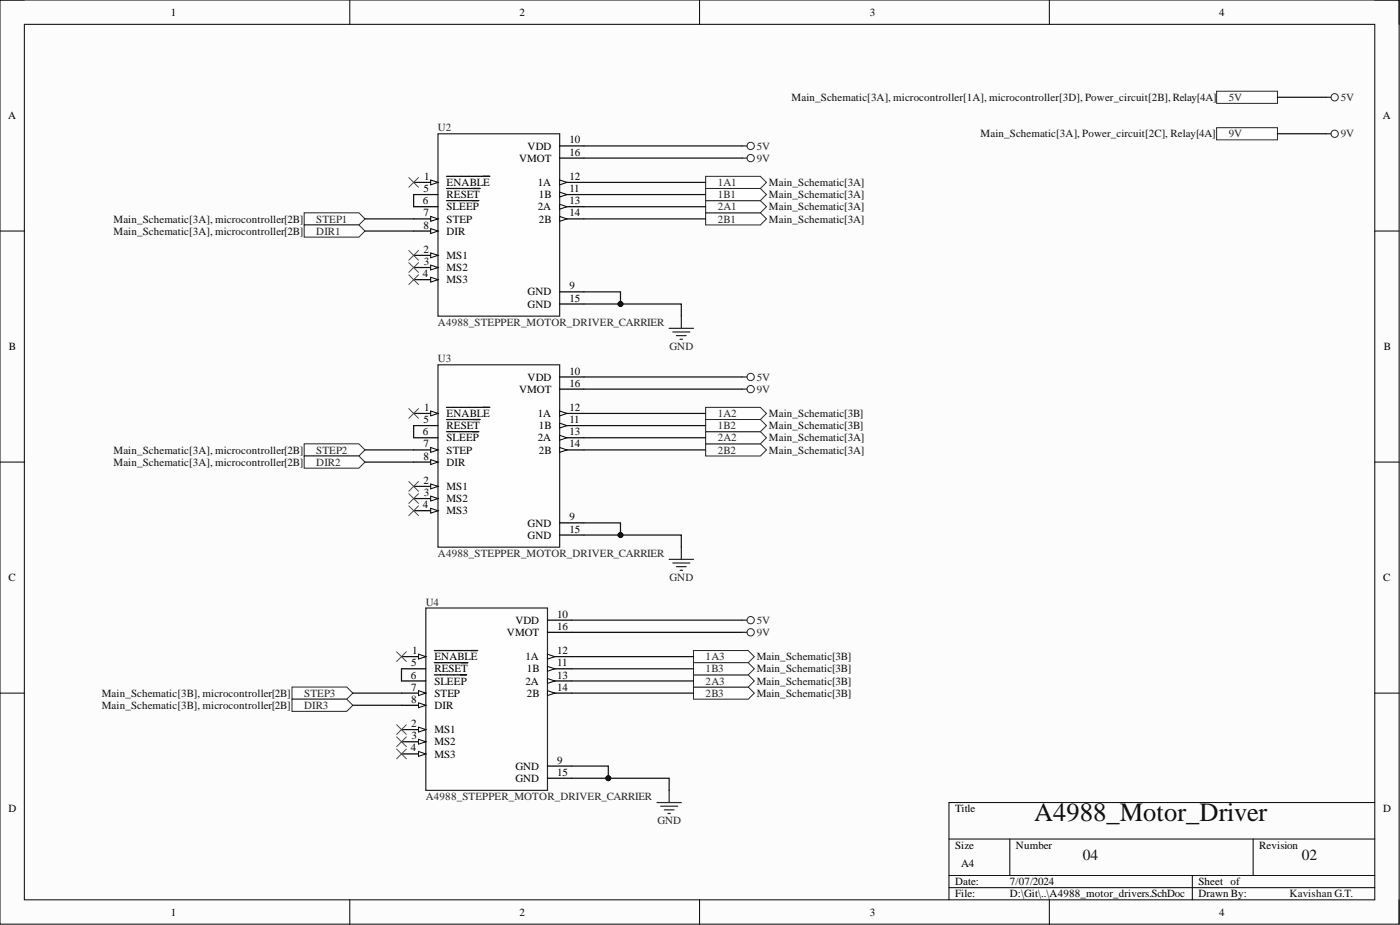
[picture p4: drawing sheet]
<svg xmlns="http://www.w3.org/2000/svg" width="292mm" height="193mm" viewBox="0 0 292 193" stroke-linecap="round" stroke-linejoin="round" font-family="sans-serif">
<defs><g id="words">
<text font-size="5.5" fill="#0e0e0e" x="215.8" y="171.3">A4988_Motor_Driver</text>
<g font-size="3.2" fill="#0e0e0e">
<text x="225.9" y="179.4">04</text>
<text x="271.6" y="179.4">02</text>
</g>
<g font-size="2.3">
<text x="35.6" y="3.3">1</text>
<text x="108.4" y="3.3">2</text>
<text x="181.5" y="3.3">3</text>
<text x="254.3" y="3.3">4</text>
<text x="1.7" y="24.9">A</text>
<text x="118.8" y="29.9">10</text>
<text x="288.5" y="24.9">A</text>
<text x="108.3" y="33.7">VMOT</text>
<text x="110.1" y="31.2">VDD</text>
<text x="118.8" y="32.5">16</text>
<text x="88.3" y="40.1">5</text>
<text x="88.5" y="37.5">1</text>
<text x="93.2" y="38.8">ENABLE</text>
<text x="93.2" y="41.4">RESET</text>
<text x="112.2" y="38.8">1A</text>
<text x="112.5" y="41.4">1B</text>
<text x="118.8" y="37.5">12</text>
<text x="118.8" y="40.1">11</text>
<text x="88.3" y="42.6">6</text>
<text x="88.3" y="45.2">7</text>
<text x="88.3" y="47.7">8</text>
<text x="93.2" y="43.9">SLEEP</text>
<text x="93.2" y="46.4">STEP</text>
<text x="112.2" y="43.9">2A</text>
<text x="112.5" y="46.4">2B</text>
<text x="118.8" y="42.6">13</text>
<text x="118.8" y="45.2">14</text>
<text x="88.3" y="52.8">2</text>
<text x="93.2" y="49">DIR</text>
<text x="88.3" y="57.8">4</text>
<text x="88.4" y="55.3">3</text>
<text x="93.2" y="54">MS1</text>
<text x="93.2" y="56.6">MS2</text>
<text x="93.2" y="59.1">MS3</text>
<text x="110.1" y="61.6">GND</text>
<text x="110.1" y="64.2">GND</text>
<text x="118.8" y="60.4">9</text>
<text x="118.8" y="62.9">15</text>
<text x="1.9" y="73.1">B</text>
<text x="288.7" y="73.1">B</text>
<text x="108.3" y="81.9">VMOT</text>
<text x="110.1" y="79.4">VDD</text>
<text x="118.8" y="78.1">10</text>
<text x="118.8" y="80.7">16</text>
<text x="88.3" y="88.3">5</text>
<text x="88.5" y="85.7">1</text>
<text x="93.2" y="87">ENABLE</text>
<text x="93.2" y="89.5">RESET</text>
<text x="112.2" y="87">1A</text>
<text x="112.5" y="89.5">1B</text>
<text x="118.8" y="85.7">12</text>
<text x="118.8" y="88.3">11</text>
<text x="88.3" y="90.8">6</text>
<text x="88.3" y="93.4">7</text>
<text x="88.3" y="95.9">8</text>
<text x="93.2" y="92.1">SLEEP</text>
<text x="93.2" y="94.6">STEP</text>
<text x="112.2" y="92.1">2A</text>
<text x="112.5" y="94.6">2B</text>
<text x="118.8" y="90.8">13</text>
<text x="118.8" y="93.4">14</text>
<text x="88.3" y="101">2</text>
<text x="93.2" y="97.2">DIR</text>
<text x="88.3" y="106">4</text>
<text x="88.4" y="103.5">3</text>
<text x="93.2" y="102.2">MS1</text>
<text x="93.2" y="104.8">MS2</text>
<text x="93.2" y="107.3">MS3</text>
<text x="110.1" y="109.8">GND</text>
<text x="110.1" y="112.4">GND</text>
<text x="118.8" y="108.6">9</text>
<text x="118.8" y="111.1">15</text>
<text x="1.8" y="121.3">C</text>
<text x="288.6" y="121.3">C</text>
<text x="107.5" y="130.1">VDD</text>
<text x="116.3" y="128.9">10</text>
<text x="116.3" y="131.4">16</text>
<text x="86" y="136.5">1</text>
<text x="90.6" y="137.7">ENABLE</text>
<text x="105.8" y="132.7">VMOT</text>
<text x="109.7" y="137.7">1A</text>
<text x="116.3" y="136.5">12</text>
<text x="85.7" y="141.6">6</text>
<text x="85.8" y="139">5</text>
<text x="90.6" y="140.3">RESET</text>
<text x="90.6" y="142.8">SLEEP</text>
<text x="109.7" y="142.8">2A</text>
<text x="109.9" y="140.3">1B</text>
<text x="116.3" y="139">11</text>
<text x="116.3" y="141.6">13</text>
<text x="85.8" y="144.1">7</text>
<text x="85.8" y="146.6">8</text>
<text x="90.6" y="145.4">STEP</text>
<text x="90.6" y="147.9">DIR</text>
<text x="109.9" y="145.4">2B</text>
<text x="116.3" y="144.1">14</text>
<text x="85.8" y="151.7">2</text>
<text x="85.9" y="154.2">3</text>
<text x="90.6" y="153">MS1</text>
<text x="90.6" y="155.5">MS2</text>
<text x="85.7" y="156.8">4</text>
<text x="90.6" y="158">MS3</text>
<text x="107.5" y="160.6">GND</text>
<text x="116.3" y="159.3">9</text>
<text x="116.3" y="161.8">15</text>
<text x="107.5" y="163.1">GND</text>
<text x="1.8" y="169.5">D</text>
<text x="199.3" y="169.5">Title</text>
<text x="288.6" y="169.5">D</text>
<text x="199.3" y="177.1">Size</text>
<text x="212" y="177.1">Number</text>
<text x="262.7" y="177.1">Revision</text>
<text x="199.3" y="184.7">Date:</text>
<text x="200.5" y="180.9">A4</text>
<text x="210.7" y="184.7">7/07/2024</text>
<text x="250" y="184.7">Sheet of</text>
<text x="35.6" y="191">1</text>
<text x="108.4" y="191">2</text>
<text x="181.5" y="191">3</text>
<text x="199.3" y="187.2">File:</text>
<text x="210.7" y="187.2">D:\Git\..\A4988_motor_drivers.SchDoc</text>
<text x="250" y="187.2">Drawn By:</text>
<text x="254.3" y="191">4</text>
</g>
<g font-size="2.3" fill="#0e0e0e">
<text x="165.2" y="21.1">Main_Schematic[3A], microcontroller[1A], microcontroller[3D], Power_circuit[2B], Relay[4A]</text>
<text x="204.6" y="28.7">Main_Schematic[3A], Power_circuit[2C], Relay[4A]</text>
<text x="160.4" y="38.8">Main_Schematic[3A]</text>
<text x="160.4" y="41.4">Main_Schematic[3A]</text>
<text x="23.7" y="46.4">Main_Schematic[3A], microcontroller[2B]</text>
<text x="160.4" y="46.4">Main_Schematic[3A]</text>
<text x="160.4" y="43.9">Main_Schematic[3A]</text>
<text x="23.7" y="49">Main_Schematic[3A], microcontroller[2B]</text>
<text x="160.4" y="87">Main_Schematic[3B]</text>
<text x="160.4" y="89.5">Main_Schematic[3B]</text>
<text x="23.7" y="94.6">Main_Schematic[3A], microcontroller[2B]</text>
<text x="160.4" y="94.6">Main_Schematic[3A]</text>
<text x="160.4" y="92.1">Main_Schematic[3A]</text>
<text x="23.7" y="97.2">Main_Schematic[3A], microcontroller[2B]</text>
<text x="157.9" y="137.7">Main_Schematic[3B]</text>
<text x="157.9" y="142.8">Main_Schematic[3B]</text>
<text x="157.9" y="140.3">Main_Schematic[3B]</text>
<text x="21.2" y="145.4">Main_Schematic[3B], microcontroller[2B]</text>
<text x="21.2" y="147.9">Main_Schematic[3B], microcontroller[2B]</text>
<text x="157.9" y="145.4">Main_Schematic[3B]</text>
<text x="269.1" y="187.2">Kavishan G.T.</text>
</g>
<g font-size="2.3" fill="#262626">
<text x="256.4" y="21.1">5V</text>
<text x="279.7" y="21.1">5V</text>
<text x="91.4" y="27.4">U2</text>
<text x="256.4" y="28.7">9V</text>
<text x="279.7" y="28.7">9V</text>
<text x="157.9" y="33.7">9V</text>
<text x="157.9" y="31.2">5V</text>
<text x="149.8" y="38.8">1A1</text>
<text x="149.8" y="41.4">1B1</text>
<text x="66" y="46.4">STEP1</text>
<text x="149.8" y="46.4">2B1</text>
<text x="149.8" y="43.9">2A1</text>
<text x="66" y="49">DIR1</text>
<text x="91.4" y="68">A4988_STEPPER_MOTOR_DRIVER_CARRIER</text>
<text x="91.4" y="75.6">U3</text>
<text x="139.7" y="73.1">GND</text>
<text x="157.9" y="81.9">9V</text>
<text x="157.9" y="79.4">5V</text>
<text x="149.8" y="87">1A2</text>
<text x="149.8" y="89.5">1B2</text>
<text x="66" y="94.6">STEP2</text>
<text x="149.8" y="94.6">2B2</text>
<text x="149.8" y="92.1">2A2</text>
<text x="66" y="97.2">DIR2</text>
<text x="91.4" y="116.2">A4988_STEPPER_MOTOR_DRIVER_CARRIER</text>
<text x="139.7" y="121.3">GND</text>
<text x="88.8" y="126.3">U4</text>
<text x="157.9" y="130.1">5V</text>
<text x="147.2" y="137.7">1A3</text>
<text x="157.9" y="132.7">9V</text>
<text x="147.2" y="142.8">2A3</text>
<text x="147.2" y="140.3">1B3</text>
<text x="63.5" y="145.4">STEP3</text>
<text x="63.5" y="147.9">DIR3</text>
<text x="147.2" y="145.4">2B3</text>
<text x="88.8" y="166.9">A4988_STEPPER_MOTOR_DRIVER_CARRIER</text>
<text x="137.2" y="172">GND</text>
</g>
</g></defs>
<path d="M0 0h291.9v192.8h-291.9z" fill-rule="evenodd" fill="#fcfcfc"/>
<path d="M0 0h291.9v192.8h-291.9z" fill="none" stroke="#000" stroke-width=".21"/>
<path d="M5.1 5.1h281.7v182.6h-281.7z" fill-rule="evenodd" fill="#fcfcfc"/>
<g fill="none" stroke="#000" stroke-width=".21">
<path d="M0 0h5.1M5.1 5.1h281.7v182.6h-281.7zM73 0v5.1M146 0v5.1M218.9 0v5.1M286.8 0h5.1v5.1M0 48.2h5.1M286.8 48.2h5.1M0 96.4h5.1M286.8 96.4h5.1M0 144.6h5.1M286.8 144.6h5.1"/>
<path d="M198 175h88.8M210.7 175v7.6M261.5 175v7.6M286.8 167.4h-88.8v20.3M73 187.7v5.1M146 187.7v5.1M198 182.6h88.8M198 185.2h88.8M218.9 187.7v5.1M248.8 182.6v5.1M291.9 187.7v5.1"/>
</g>
<path d="M63.5 44.4h11.4l1.3 1.3-1.3 1.2h-11.4z" fill-rule="evenodd" fill="#fefefe"/>
<path d="M63.5 44.4h11.4l1.3 1.3-1.3 1.2h-11.4z" fill="none" stroke="#262626" stroke-width=".21"/>
<path d="M63.5 46.9h11.4l1.3 1.3-1.3 1.3h-11.4z" fill-rule="evenodd" fill="#fefefe"/>
<path d="M63.5 46.9h11.4l1.3 1.3-1.3 1.3h-11.4z" fill="none" stroke="#262626" stroke-width=".21"/>
<path d="M253.8 26.6h12.7v2.6h-12.7z" fill-rule="evenodd" fill="#fefefe"/>
<g fill="none" stroke="#262626" stroke-width=".21">
<path d="M253.8 26.6h12.7v2.6h-12.7z"/>
<circle cx="156.6" cy="30.4" r=".76"/>
<circle cx="156.6" cy="33" r=".76"/>
<circle cx="278.5" cy="27.9" r=".76"/>
</g>
<path d="M154.8 33h1.1M154.8 30.4h1.1M276.7 27.9h1" fill="none" stroke="#262626" stroke-width=".25"/>
<path d="M147.2 44.4h11.5l1.2 1.3-1.2 1.2h-11.5z" fill-rule="evenodd" fill="#fefefe"/>
<path d="M147.2 44.4h11.5l1.2 1.3-1.2 1.2h-11.5z" fill="none" stroke="#262626" stroke-width=".21"/>
<path d="M147.2 41.9h11.5l1.2 1.2-1.2 1.3h-11.5z" fill-rule="evenodd" fill="#fefefe"/>
<path d="M147.2 41.9h11.5l1.2 1.2-1.2 1.3h-11.5z" fill="none" stroke="#262626" stroke-width=".21"/>
<path d="M147.2 36.8h11.5l1.2 1.3-1.2 1.2h-11.5z" fill-rule="evenodd" fill="#fefefe"/>
<path d="M147.2 36.8h11.5l1.2 1.3-1.2 1.2h-11.5z" fill="none" stroke="#262626" stroke-width=".21"/>
<path d="M147.2 39.3h11.5l1.2 1.3-1.2 1.3h-11.5z" fill-rule="evenodd" fill="#fefefe"/>
<path d="M147.2 39.3h11.5l1.2 1.3-1.2 1.3h-11.5z" fill="none" stroke="#262626" stroke-width=".21"/>
<path d="M91.4 27.9h25.4v38.1h-25.4z" fill-rule="evenodd" fill="#fefefe"/>
<path d="M91.4 27.9h25.4v38.1h-25.4z" fill="none" stroke="#262626" stroke-width=".25"/>
<path d="M86.3 38.1h5.1" fill="none" stroke="#000" stroke-width=".25"/>
<path d="M89.9 37.5l1.5 .6-1.5 .5z" fill="#fbfbfb"/>
<path d="M89.9 37.5l1.5 .6-1.5 .5z" fill="none" stroke="#000" stroke-width=".21"/>
<path d="M93.2 36.8h9M93.2 39.3h7M86.3 40.6h5.1M86.3 43.1h5.1M86.3 45.7h5.1M93.2 41.9h6.7" fill="none" stroke="#000" stroke-width=".25"/>
<path d="M89.9 45.2l1.5 .5-1.5 .5z" fill="#fbfbfb"/>
<path d="M89.9 45.2l1.5 .5-1.5 .5z" fill="none" stroke="#000" stroke-width=".21"/>
<path d="M86.3 48.2h5.1" fill="none" stroke="#000" stroke-width=".25"/>
<path d="M89.9 47.7l1.5 .5-1.5 .5z" fill="#fbfbfb"/>
<path d="M89.9 47.7l1.5 .5-1.5 .5z" fill="none" stroke="#000" stroke-width=".21"/>
<path d="M86.3 53.3h5.1" fill="none" stroke="#000" stroke-width=".25"/>
<path d="M89.9 52.8l1.5 .5-1.5 .5z" fill="#fbfbfb"/>
<path d="M89.9 52.8l1.5 .5-1.5 .5z" fill="none" stroke="#000" stroke-width=".21"/>
<path d="M86.3 55.8h5.1" fill="none" stroke="#000" stroke-width=".25"/>
<path d="M89.9 55.3l1.5 .5-1.5 .5z" fill="#fbfbfb"/>
<path d="M89.9 55.3l1.5 .5-1.5 .5z" fill="none" stroke="#000" stroke-width=".21"/>
<path d="M86.3 58.3h5.1" fill="none" stroke="#000" stroke-width=".25"/>
<path d="M89.9 57.8l1.5 .5-1.5 .6z" fill="#fbfbfb"/>
<path d="M89.9 57.8l1.5 .5-1.5 .6z" fill="none" stroke="#000" stroke-width=".21"/>
<path d="M116.8 30.4h5M116.8 33h5M116.8 38.1h5" fill="none" stroke="#000" stroke-width=".25"/>
<path d="M116.8 37.5l1.5 .6-1.5 .5z" fill="#fbfbfb"/>
<path d="M116.8 37.5l1.5 .6-1.5 .5z" fill="none" stroke="#000" stroke-width=".21"/>
<path d="M116.8 40.6h5" fill="none" stroke="#000" stroke-width=".25"/>
<path d="M116.8 40.1l1.5 .5-1.5 .5z" fill="#fbfbfb"/>
<path d="M116.8 40.1l1.5 .5-1.5 .5z" fill="none" stroke="#000" stroke-width=".21"/>
<path d="M116.8 43.1h5" fill="none" stroke="#000" stroke-width=".25"/>
<path d="M116.8 42.6l1.5 .5-1.5 .5z" fill="#fbfbfb"/>
<path d="M116.8 42.6l1.5 .5-1.5 .5z" fill="none" stroke="#000" stroke-width=".21"/>
<path d="M116.8 45.7h5" fill="none" stroke="#000" stroke-width=".25"/>
<path d="M116.8 45.2l1.5 .5-1.5 .5z" fill="#fbfbfb"/>
<path d="M116.8 45.2l1.5 .5-1.5 .5z" fill="none" stroke="#000" stroke-width=".21"/>
<path d="M116.8 60.9h5M116.8 63.4h5" fill="none" stroke="#000" stroke-width=".25"/>
<path d="M139.6 68.5h5.1M140.4 69.3h3.5M141.1 70h2.1M141.9 70.8h.5M142.2 66v2.5" fill="none" stroke="#262626" stroke-width=".25"/>
<path d="M85.3 37l2 2.1M87.3 37l-2 2.1M85.3 52.3l2 2M85.3 54.8l2 2M85.3 57.3l2 2.1M87.3 52.3l-2 2M87.3 54.8l-2 2M87.3 57.3l-2 2.1" fill="none" stroke="#4c4c4c" stroke-width=".21"/>
<path d="M63.5 92.6h11.4l1.3 1.3-1.3 1.2h-11.4z" fill-rule="evenodd" fill="#fefefe"/>
<path d="M63.5 92.6h11.4l1.3 1.3-1.3 1.2h-11.4z" fill="none" stroke="#262626" stroke-width=".21"/>
<path d="M63.5 95.1h11.4l1.3 1.3-1.3 1.3h-11.4z" fill-rule="evenodd" fill="#fefefe"/>
<g fill="none" stroke="#262626" stroke-width=".21">
<path d="M63.5 95.1h11.4l1.3 1.3-1.3 1.3h-11.4z"/>
<circle cx="156.6" cy="78.6" r=".76"/>
<circle cx="156.6" cy="81.2" r=".76"/>
</g>
<path d="M154.8 78.6h1.1M154.8 81.2h1.1" fill="none" stroke="#262626" stroke-width=".25"/>
<path d="M147.2 92.6h11.5l1.2 1.3-1.2 1.2h-11.5z" fill-rule="evenodd" fill="#fefefe"/>
<path d="M147.2 92.6h11.5l1.2 1.3-1.2 1.2h-11.5z" fill="none" stroke="#262626" stroke-width=".21"/>
<path d="M147.2 90.1h11.5l1.2 1.2-1.2 1.3h-11.5z" fill-rule="evenodd" fill="#fefefe"/>
<path d="M147.2 90.1h11.5l1.2 1.2-1.2 1.3h-11.5z" fill="none" stroke="#262626" stroke-width=".21"/>
<path d="M147.2 85h11.5l1.2 1.3-1.2 1.2h-11.5z" fill-rule="evenodd" fill="#fefefe"/>
<path d="M147.2 85h11.5l1.2 1.3-1.2 1.2h-11.5z" fill="none" stroke="#262626" stroke-width=".21"/>
<path d="M147.2 87.5h11.5l1.2 1.3-1.2 1.3h-11.5z" fill-rule="evenodd" fill="#fefefe"/>
<path d="M147.2 87.5h11.5l1.2 1.3-1.2 1.3h-11.5z" fill="none" stroke="#262626" stroke-width=".21"/>
<path d="M91.4 76.1h25.4v38.1h-25.4z" fill-rule="evenodd" fill="#fefefe"/>
<path d="M91.4 76.1h25.4v38.1h-25.4z" fill="none" stroke="#262626" stroke-width=".25"/>
<path d="M86.3 86.3h5.1" fill="none" stroke="#000" stroke-width=".25"/>
<path d="M89.9 85.7l1.5 .6-1.5 .5z" fill="#fbfbfb"/>
<path d="M89.9 85.7l1.5 .6-1.5 .5z" fill="none" stroke="#000" stroke-width=".21"/>
<path d="M86.3 88.8h5.1M86.3 91.3h5.1M86.3 93.9h5.1M93.2 85h9M93.2 87.5h7M93.2 90.1h6.7" fill="none" stroke="#000" stroke-width=".25"/>
<path d="M89.9 93.4l1.5 .5-1.5 .5z" fill="#fbfbfb"/>
<path d="M89.9 93.4l1.5 .5-1.5 .5z" fill="none" stroke="#000" stroke-width=".21"/>
<path d="M86.3 96.4h5.1" fill="none" stroke="#000" stroke-width=".25"/>
<path d="M89.9 95.9l1.5 .5-1.5 .5z" fill="#fbfbfb"/>
<path d="M89.9 95.9l1.5 .5-1.5 .5z" fill="none" stroke="#000" stroke-width=".21"/>
<path d="M86.3 101.5h5.1" fill="none" stroke="#000" stroke-width=".25"/>
<path d="M89.9 101l1.5 .5-1.5 .5z" fill="#fbfbfb"/>
<path d="M89.9 101l1.5 .5-1.5 .5z" fill="none" stroke="#000" stroke-width=".21"/>
<path d="M86.3 104h5.1" fill="none" stroke="#000" stroke-width=".25"/>
<path d="M89.9 103.5l1.5 .5-1.5 .5z" fill="#fbfbfb"/>
<path d="M89.9 103.5l1.5 .5-1.5 .5z" fill="none" stroke="#000" stroke-width=".21"/>
<path d="M86.3 106.5h5.1" fill="none" stroke="#000" stroke-width=".25"/>
<path d="M89.9 106l1.5 .5-1.5 .6z" fill="#fbfbfb"/>
<path d="M89.9 106l1.5 .5-1.5 .6z" fill="none" stroke="#000" stroke-width=".21"/>
<path d="M116.8 78.6h5M116.8 81.2h5M116.8 86.3h5" fill="none" stroke="#000" stroke-width=".25"/>
<path d="M116.8 85.7l1.5 .6-1.5 .5z" fill="#fbfbfb"/>
<path d="M116.8 85.7l1.5 .6-1.5 .5z" fill="none" stroke="#000" stroke-width=".21"/>
<path d="M116.8 88.8h5" fill="none" stroke="#000" stroke-width=".25"/>
<path d="M116.8 88.3l1.5 .5-1.5 .5z" fill="#fbfbfb"/>
<path d="M116.8 88.3l1.5 .5-1.5 .5z" fill="none" stroke="#000" stroke-width=".21"/>
<path d="M116.8 91.3h5" fill="none" stroke="#000" stroke-width=".25"/>
<path d="M116.8 90.8l1.5 .5-1.5 .5z" fill="#fbfbfb"/>
<path d="M116.8 90.8l1.5 .5-1.5 .5z" fill="none" stroke="#000" stroke-width=".21"/>
<path d="M116.8 93.9h5" fill="none" stroke="#000" stroke-width=".25"/>
<path d="M116.8 93.4l1.5 .5-1.5 .5z" fill="#fbfbfb"/>
<path d="M116.8 93.4l1.5 .5-1.5 .5z" fill="none" stroke="#000" stroke-width=".21"/>
<path d="M116.8 109.1h5M116.8 111.6h5" fill="none" stroke="#000" stroke-width=".25"/>
<path d="M85.3 85.2l2 2.1M87.3 85.2l-2 2.1M85.3 100.5l2 2M85.3 103l2 2M85.3 105.5l2 2.1M87.3 100.5l-2 2M87.3 103l-2 2M87.3 105.5l-2 2.1" fill="none" stroke="#4c4c4c" stroke-width=".21"/>
<path d="M139.6 116.7h5.1M140.4 117.5h3.5M141.1 118.2h2.1M141.9 119h.5M142.2 114.2v2.5" fill="none" stroke="#262626" stroke-width=".25"/>
<path d="M60.9 143.3h11.4l1.3 1.3-1.3 1.3h-11.4z" fill-rule="evenodd" fill="#fefefe"/>
<path d="M60.9 143.3h11.4l1.3 1.3-1.3 1.3h-11.4z" fill="none" stroke="#262626" stroke-width=".21"/>
<path d="M60.9 145.9h11.4l1.3 1.2-1.3 1.3h-11.4z" fill-rule="evenodd" fill="#fefefe"/>
<g fill="none" stroke="#262626" stroke-width=".21">
<path d="M60.9 145.9h11.4l1.3 1.2-1.3 1.3h-11.4z"/>
<circle cx="156.6" cy="129.4" r=".76"/>
<circle cx="156.6" cy="131.9" r=".76"/>
</g>
<path d="M154.8 131.9h1.1M154.8 129.4h1.1" fill="none" stroke="#262626" stroke-width=".25"/>
<path d="M144.7 143.3h11.4l1.3 1.3-1.3 1.3h-11.4z" fill-rule="evenodd" fill="#fefefe"/>
<path d="M144.7 143.3h11.4l1.3 1.3-1.3 1.3h-11.4z" fill="none" stroke="#262626" stroke-width=".21"/>
<path d="M144.7 140.8h11.4l1.3 1.3-1.3 1.2h-11.4z" fill-rule="evenodd" fill="#fefefe"/>
<path d="M144.7 140.8h11.4l1.3 1.3-1.3 1.2h-11.4z" fill="none" stroke="#262626" stroke-width=".21"/>
<path d="M144.7 135.7h11.4l1.3 1.3-1.3 1.3h-11.4z" fill-rule="evenodd" fill="#fefefe"/>
<path d="M144.7 135.7h11.4l1.3 1.3-1.3 1.3h-11.4z" fill="none" stroke="#262626" stroke-width=".21"/>
<path d="M144.7 138.3h11.4l1.3 1.2-1.3 1.3h-11.4z" fill-rule="evenodd" fill="#fefefe"/>
<path d="M144.7 138.3h11.4l1.3 1.2-1.3 1.3h-11.4z" fill="none" stroke="#262626" stroke-width=".21"/>
<path d="M88.8 126.8h25.4v38.1h-25.4z" fill-rule="evenodd" fill="#fefefe"/>
<path d="M88.8 126.8h25.4v38.1h-25.4z" fill="none" stroke="#262626" stroke-width=".25"/>
<path d="M83.8 137h5" fill="none" stroke="#000" stroke-width=".25"/>
<path d="M87.3 136.5l1.5 .5-1.5 .5z" fill="#fbfbfb"/>
<path d="M87.3 136.5l1.5 .5-1.5 .5z" fill="none" stroke="#000" stroke-width=".21"/>
<path d="M83.8 139.5h5M90.6 135.7h9.1M90.6 138.3h7M83.8 142.1h5M83.8 144.6h5M90.6 140.8h6.8" fill="none" stroke="#000" stroke-width=".25"/>
<path d="M87.3 144.1l1.5 .5-1.5 .5z" fill="#fbfbfb"/>
<path d="M87.3 144.1l1.5 .5-1.5 .5z" fill="none" stroke="#000" stroke-width=".21"/>
<path d="M83.8 147.1h5" fill="none" stroke="#000" stroke-width=".25"/>
<path d="M87.3 146.6l1.5 .5-1.5 .5z" fill="#fbfbfb"/>
<path d="M87.3 146.6l1.5 .5-1.5 .5z" fill="none" stroke="#000" stroke-width=".21"/>
<path d="M83.8 152.2h5" fill="none" stroke="#000" stroke-width=".25"/>
<path d="M87.3 151.7l1.5 .5-1.5 .5z" fill="#fbfbfb"/>
<path d="M87.3 151.7l1.5 .5-1.5 .5z" fill="none" stroke="#000" stroke-width=".21"/>
<path d="M83.8 154.7h5" fill="none" stroke="#000" stroke-width=".25"/>
<path d="M87.3 154.2l1.5 .5-1.5 .5z" fill="#fbfbfb"/>
<path d="M87.3 154.2l1.5 .5-1.5 .5z" fill="none" stroke="#000" stroke-width=".21"/>
<path d="M83.8 157.3h5" fill="none" stroke="#000" stroke-width=".25"/>
<path d="M87.3 156.8l1.5 .5-1.5 .5z" fill="#fbfbfb"/>
<path d="M87.3 156.8l1.5 .5-1.5 .5z" fill="none" stroke="#000" stroke-width=".21"/>
<path d="M114.2 129.4h5.1M114.2 131.9h5.1M114.2 137h5.1" fill="none" stroke="#000" stroke-width=".25"/>
<path d="M114.2 136.5l1.6 .5-1.6 .5z" fill="#fbfbfb"/>
<path d="M114.2 136.5l1.6 .5-1.6 .5z" fill="none" stroke="#000" stroke-width=".21"/>
<path d="M114.2 139.5h5.1" fill="none" stroke="#000" stroke-width=".25"/>
<path d="M114.2 139l1.6 .5-1.6 .5z" fill="#fbfbfb"/>
<path d="M114.2 139l1.6 .5-1.6 .5z" fill="none" stroke="#000" stroke-width=".21"/>
<path d="M114.2 142.1h5.1" fill="none" stroke="#000" stroke-width=".25"/>
<path d="M114.2 141.6l1.6 .5-1.6 .5z" fill="#fbfbfb"/>
<path d="M114.2 141.6l1.6 .5-1.6 .5z" fill="none" stroke="#000" stroke-width=".21"/>
<path d="M114.2 144.6h5.1" fill="none" stroke="#000" stroke-width=".25"/>
<path d="M114.2 144.1l1.6 .5-1.6 .5z" fill="#fbfbfb"/>
<path d="M114.2 144.1l1.6 .5-1.6 .5z" fill="none" stroke="#000" stroke-width=".21"/>
<path d="M114.2 159.8h5.1M114.2 162.4h5.1" fill="none" stroke="#000" stroke-width=".25"/>
<path d="M82.8 136l2 2M84.8 136l-2 2M82.8 151.2l2 2M82.8 153.7l2 2.1M82.8 156.3l2 2M84.8 151.2l-2 2M84.8 153.7l-2 2.1M84.8 156.3l-2 2" fill="none" stroke="#4c4c4c" stroke-width=".21"/>
<path d="M137.1 167.4h5.1M137.8 168.2h3.6M138.6 168.9h2M139.4 169.7h.5M139.6 164.9v2.5" fill="none" stroke="#262626" stroke-width=".25"/>
<path d="M253.8 19h12.7v2.6h-12.7z" fill-rule="evenodd" fill="#fefefe"/>
<g fill="none" stroke="#262626" stroke-width=".21">
<path d="M253.8 19h12.7v2.6h-12.7z"/>
<circle cx="278.5" cy="20.3" r=".76"/>
</g>
<path d="M276.7 20.3h1" fill="none" stroke="#262626" stroke-width=".25"/>
<path d="M121.8 33h33M266.5 27.9h10.2M76.2 45.7h10.1M76.2 48.2h10.1M86.3 40.6v2.5M121.8 63.4h20.4v2.6" fill="none" stroke="#0e0e0e" stroke-width=".25"/>
<circle cx="129.5" cy="63.4" r=".51" fill="#0e0e0e"/>
<circle cx="129.5" cy="63.4" r=".51" fill="none" stroke="#0e0e0e" stroke-width=".21"/>
<path d="M121.8 60.9h7.7v2.5" fill="none" stroke="#0e0e0e" stroke-width=".25"/>
<circle cx="129.5" cy="63.4" r=".51" fill="#0e0e0e"/>
<circle cx="129.5" cy="63.4" r=".51" fill="none" stroke="#0e0e0e" stroke-width=".21"/>
<path d="M121.8 30.4h33M121.8 38.1h25.4M121.8 40.6h25.4M121.8 43.1h25.4M121.8 45.7h25.4M76.2 93.9h10.1M76.2 96.4h10.1M86.3 88.8v2.5M121.8 81.2h33M121.8 111.6h20.4v2.6" fill="none" stroke="#0e0e0e" stroke-width=".25"/>
<circle cx="129.5" cy="111.6" r=".51" fill="#0e0e0e"/>
<circle cx="129.5" cy="111.6" r=".51" fill="none" stroke="#0e0e0e" stroke-width=".21"/>
<path d="M121.8 109.1h7.7v2.5" fill="none" stroke="#0e0e0e" stroke-width=".25"/>
<circle cx="129.5" cy="111.6" r=".51" fill="#0e0e0e"/>
<circle cx="129.5" cy="111.6" r=".51" fill="none" stroke="#0e0e0e" stroke-width=".21"/>
<path d="M121.8 78.6h33M121.8 86.3h25.4M121.8 88.8h25.4M121.8 91.3h25.4M121.8 93.9h25.4M83.8 139.5v2.6M119.3 131.9h35.5M73.6 144.6h10.2M73.6 147.1h10.2M119.3 162.4h20.3v2.5" fill="none" stroke="#0e0e0e" stroke-width=".25"/>
<circle cx="126.9" cy="162.4" r=".51" fill="#0e0e0e"/>
<circle cx="126.9" cy="162.4" r=".51" fill="none" stroke="#0e0e0e" stroke-width=".21"/>
<path d="M119.3 159.8h7.6v2.6" fill="none" stroke="#0e0e0e" stroke-width=".25"/>
<circle cx="126.9" cy="162.4" r=".51" fill="#0e0e0e"/>
<circle cx="126.9" cy="162.4" r=".51" fill="none" stroke="#0e0e0e" stroke-width=".21"/>
<path d="M266.5 20.3h10.2M119.3 129.4h35.5M119.3 137h25.4M119.3 139.5h25.4M119.3 142.1h25.4M119.3 144.6h25.4" fill="none" stroke="#0e0e0e" stroke-width=".25"/>
<use href="#words"/>
</svg>
